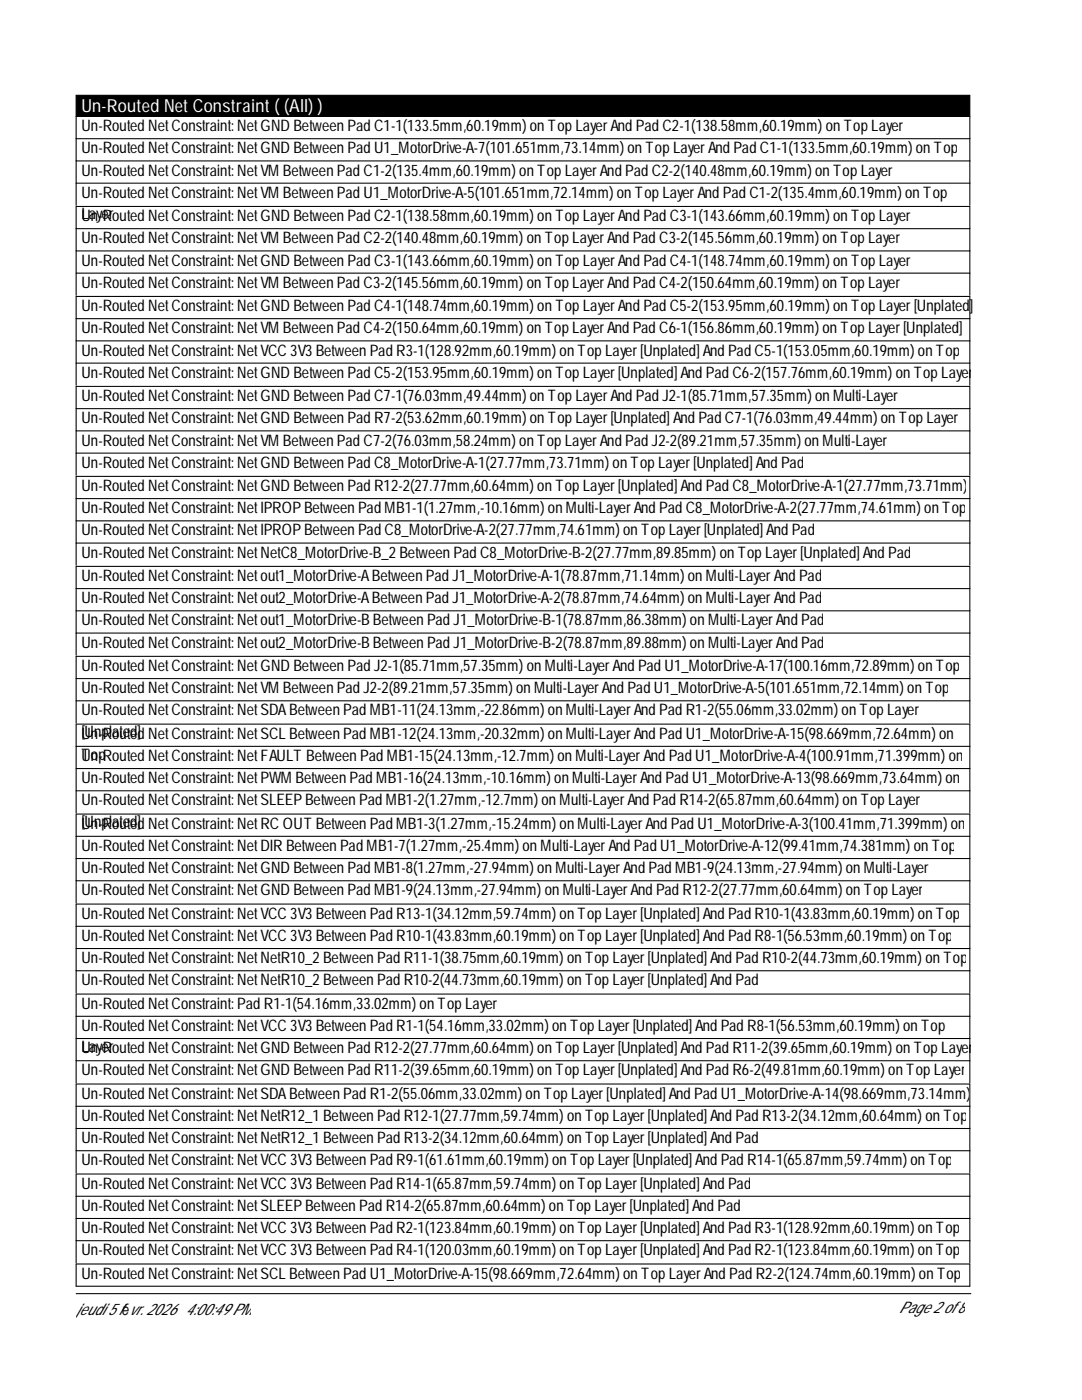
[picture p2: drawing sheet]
<svg xmlns="http://www.w3.org/2000/svg" width="216mm" height="279mm" viewBox="0 0 216 279" stroke-linecap="round" stroke-linejoin="round" font-family="sans-serif">
<defs><g id="words">
<text font-size="3.6" fill="#fff" x="16.2" y="22.4">Un-Routed NetConstraint( (All) )</text>
<g font-size="3.2">
<text x="16.2" y="26.2">Un-RoutedNetConstraint: NetGND BetweenPadC1-1(133.5mm,60.19mm) onTopLayerAndPadC2-1(138.58mm,60.19mm) onTopLayer</text>
<text x="16.2" y="30.6">Un-RoutedNetConstraint: NetGND BetweenPadU1_MotorDrive-A-7(101.651mm,73.14mm) onTopLayerAndPadC1-1(133.5mm,60.19mm) onTop</text>
<text x="16.2" y="35">Un-RoutedNetConstraint: NetVMBetweenPadC1-2(135.4mm,60.19mm) onTopLayerAndPadC2-2(140.48mm,60.19mm) onTopLayer</text>
<text x="16.2" y="39.5">Un-RoutedNetConstraint: NetVMBetweenPadU1_MotorDrive-A-5(101.651mm,72.14mm) onTopLayerAndPadC1-2(135.4mm,60.19mm) onTop</text>
<text x="16.2" y="43.7">Layer</text>
<text x="16.2" y="44.1">Un-RoutedNetConstraint: NetGND BetweenPadC2-1(138.58mm,60.19mm) onTopLayerAndPadC3-1(143.66mm,60.19mm) onTopLayer</text>
<text x="16.2" y="48.6">Un-RoutedNetConstraint: NetVMBetweenPadC2-2(140.48mm,60.19mm) onTopLayerAndPadC3-2(145.56mm,60.19mm) onTopLayer</text>
<text x="16.2" y="53">Un-RoutedNetConstraint: NetGND BetweenPadC3-1(143.66mm,60.19mm) onTopLayerAndPadC4-1(148.74mm,60.19mm) onTopLayer</text>
<text x="16.2" y="57.4">Un-RoutedNetConstraint: NetVMBetweenPadC3-2(145.56mm,60.19mm) onTopLayerAndPadC4-2(150.64mm,60.19mm) onTopLayer</text>
<text x="16.2" y="62.1">Un-RoutedNetConstraint: NetGND BetweenPadC4-1(148.74mm,60.19mm) onTopLayerAndPadC5-2(153.95mm,60.19mm) onTopLayer[Unplated</text>
<text x="193.5" y="62.1">]</text>
<text x="16.2" y="66.5">Un-RoutedNetConstraint: NetVMBetweenPadC4-2(150.64mm,60.19mm) onTopLayerAndPadC6-1(156.86mm,60.19mm) onTopLayer[Unplated]</text>
<text x="16.2" y="71">Un-RoutedNetConstraint: NetVCC 3V3BetweenPadR3-1(128.92mm,60.19mm) onTopLayer[Unplated] AndPadC5-1(153.05mm,60.19mm) onTop</text>
<text x="16.2" y="75.4">Un-RoutedNetConstraint: NetGND BetweenPadC5-2(153.95mm,60.19mm) onTopLayer[Unplated] AndPadC6-2(157.76mm,60.19mm) onTopLayer</text>
<text x="16.2" y="80">Un-RoutedNetConstraint: NetGND BetweenPadC7-1(76.03mm,49.44mm) onTopLayerAndPadJ2-1(85.71mm,57.35mm) onMulti-Layer</text>
<text x="16.2" y="84.5">Un-RoutedNetConstraint: NetGND BetweenPadR7-2(53.62mm,60.19mm) onTopLayer[Unplated] AndPadC7-1(76.03mm,49.44mm) onTopLayer</text>
<text x="16.2" y="88.9">Un-RoutedNetConstraint: NetVMBetweenPadC7-2(76.03mm,58.24mm) onTopLayerAndPadJ2-2(89.21mm,57.35mm) onMulti-Layer</text>
<text x="16.2" y="93.3">Un-RoutedNetConstraint: NetGND BetweenPadC8_MotorDrive-A-1(27.77mm,73.71mm) onTopLayer[Unplated] AndPad</text>
<text x="16.2" y="98">Un-RoutedNetConstraint: NetGND BetweenPadR12-2(27.77mm,60.64mm) onTopLayer[Unplated] AndPadC8_MotorDrive-A-1(27.77mm,73.71mm)</text>
<text x="16.2" y="102.4">Un-RoutedNetConstraint: NetIPROPBetweenPadMB1-1(1.27mm,-10.16mm) onMulti-LayerAndPadC8_MotorDrive-A-2(27.77mm,74.61mm) onTop</text>
<text x="16.2" y="106.9">Un-RoutedNetConstraint: NetIPROPBetweenPadC8_MotorDrive-A-2(27.77mm,74.61mm) onTopLayer[Unplated] AndPad</text>
<text x="16.2" y="111.3">Un-RoutedNetConstraint: NetNetC8_MotorDrive-B_2BetweenPadC8_MotorDrive-B-2(27.77mm,89.85mm) onTopLayer[Unplated] AndPad</text>
<text x="16.2" y="116">Un-RoutedNetConstraint: Netout1_MotorDrive-ABetweenPadJ1_MotorDrive-A-1(78.87mm,71.14mm) onMulti-LayerAndPad</text>
<text x="16.2" y="120.4">Un-RoutedNetConstraint: Netout2_MotorDrive-ABetweenPadJ1_MotorDrive-A-2(78.87mm,74.64mm) onMulti-LayerAndPad</text>
<text x="16.2" y="124.8">Un-RoutedNetConstraint: Netout1_MotorDrive-BBetweenPadJ1_MotorDrive-B-1(78.87mm,86.38mm) onMulti-LayerAndPad</text>
<text x="16.2" y="129.3">Un-RoutedNetConstraint: Netout2_MotorDrive-BBetweenPadJ1_MotorDrive-B-2(78.87mm,89.88mm) onMulti-LayerAndPad</text>
<text x="16.2" y="133.9">Un-RoutedNetConstraint: NetGND BetweenPadJ2-1(85.71mm,57.35mm) onMulti-LayerAndPadU1_MotorDrive-A-17(100.16mm,72.89mm) onTop</text>
<text x="16.2" y="138.3">Un-RoutedNetConstraint: NetVMBetweenPadJ2-2(89.21mm,57.35mm) onMulti-LayerAndPadU1_MotorDrive-A-5(101.651mm,72.14mm) onTop</text>
<text x="16.2" y="142.8">Un-RoutedNetConstraint: NetSDABetweenPadMB1-11(24.13mm,-22.86mm) onMulti-LayerAndPadR1-2(55.06mm,33.02mm) onTopLayer</text>
<text x="16.2" y="147">[UnplautddNetConstraint: NetSCL BetweenPadMB1-12(24.13mm,-20.32mm) onMulti-LayerAndPadU1_MotorDrive-A-15(98.669mm,72.64mm) on</text>
<text x="16.2" y="147.4">Un-Rotee]</text>
<text x="16.2" y="151.7">To-RoutedNetConstraint: NetFAULT BetweenPadMB1-15(24.13mm,-12.7mm) onMulti-LayerAndPadU1_MotorDrive-A-4(100.91mm,71.399mm) on</text>
<text x="16.2" y="151.9">Unp</text>
<text x="16.2" y="156.3">Un-RoutedNetConstraint: NetPWMBetweenPadMB1-16(24.13mm,-10.16mm) onMulti-LayerAndPadU1_MotorDrive-A-13(98.669mm,73.64mm) on</text>
<text x="16.2" y="160.7">Un-RoutedNetConstraint: NetSLEEPBetweenPadMB1-2(1.27mm,-12.7mm) onMulti-LayerAndPadR14-2(65.87mm,60.64mm) onTopLayer</text>
<text x="16.2" y="165">[UnplautddNetConstraint: NetRC OUT BetweenPadMB1-3(1.27mm,-15.24mm) onMulti-LayerAndPadU1_MotorDrive-A-3(100.41mm,71.399mm) on</text>
<text x="16.2" y="165.4">Un-Rotee]</text>
<text x="16.2" y="169.8">Un-RoutedNetConstraint: NetDIR BetweenPadMB1-7(1.27mm,-25.4mm) onMulti-LayerAndPadU1_MotorDrive-A-12(99.41mm,74.381mm) onTop</text>
<text x="16.2" y="174.3">Un-RoutedNetConstraint: NetGND BetweenPadMB1-8(1.27mm,-27.94mm) onMulti-LayerAndPadMB1-9(24.13mm,-27.94mm) onMulti-Layer</text>
<text x="16.2" y="178.7">Un-RoutedNetConstraint: NetGND BetweenPadMB1-9(24.13mm,-27.94mm) onMulti-LayerAndPadR12-2(27.77mm,60.64mm) onTopLayer</text>
<text x="16.2" y="183.3">Un-RoutedNetConstraint: NetVCC 3V3BetweenPadR13-1(34.12mm,59.74mm) onTopLayer[Unplated] AndPadR10-1(43.83mm,60.19mm) onTop</text>
<text x="16.2" y="187.8">Un-RoutedNetConstraint: NetVCC 3V3BetweenPadR10-1(43.83mm,60.19mm) onTopLayer[Unplated] AndPadR8-1(56.53mm,60.19mm) onTop</text>
<text x="16.2" y="192.2">Un-RoutedNetConstraint: NetNetR10_2BetweenPadR11-1(38.75mm,60.19mm) onTopLayer[Unplated] AndPadR10-2(44.73mm,60.19mm) onTop</text>
<text x="16.2" y="196.7">Un-RoutedNetConstraint: NetNetR10_2BetweenPadR10-2(44.73mm,60.19mm) onTopLayer[Unplated] AndPad</text>
<text x="16.2" y="201.3">Un-RoutedNetConstraint: PadR1-1(54.16mm,33.02mm) onTopLayer</text>
<text x="16.2" y="205.7">Un-RoutedNetConstraint: NetVCC 3V3BetweenPadR1-1(54.16mm,33.02mm) onTopLayer[Unplated] AndPadR8-1(56.53mm,60.19mm) onTop</text>
<text x="16.2" y="210">Layer</text>
<text x="16.2" y="210.2">Un-RoutedNetConstraint: NetGND BetweenPadR12-2(27.77mm,60.64mm) onTopLayer[Unplated] AndPadR11-2(39.65mm,60.19mm) onTopLayer</text>
<text x="16.2" y="214.6">Un-RoutedNetConstraint: NetGND BetweenPadR11-2(39.65mm,60.19mm) onTopLayer[Unplated] AndPadR6-2(49.81mm,60.19mm) onTopLayer</text>
<text x="16.2" y="219.3">Un-RoutedNetConstraint: NetSDABetweenPadR1-2(55.06mm,33.02mm) onTopLayer[Unplated] AndPadU1_MotorDrive-A-14(98.669mm,73.14mm)</text>
<text x="16.2" y="223.7">Un-RoutedNetConstraint: NetNetR12_1 BetweenPadR12-1(27.77mm,59.74mm) onTopLayer[Unplated] AndPadR13-2(34.12mm,60.64mm) onTop</text>
<text x="16.2" y="228.1">Un-RoutedNetConstraint: NetNetR12_1 BetweenPadR13-2(34.12mm,60.64mm) onTopLayer[Unplated] AndPad</text>
<text x="16.2" y="232.6">Un-RoutedNetConstraint: NetVCC 3V3BetweenPadR9-1(61.61mm,60.19mm) onTopLayer[Unplated] AndPadR14-1(65.87mm,59.74mm) onTop</text>
<text x="16.2" y="237.2">Un-RoutedNetConstraint: NetVCC 3V3BetweenPadR14-1(65.87mm,59.74mm) onTopLayer[Unplated] AndPad</text>
<text x="16.2" y="241.7">Un-RoutedNetConstraint: NetSLEEPBetweenPadR14-2(65.87mm,60.64mm) onTopLayer[Unplated] AndPad</text>
<text x="16.2" y="246.1">Un-RoutedNetConstraint: NetVCC 3V3BetweenPadR2-1(123.84mm,60.19mm) onTopLayer[Unplated] AndPadR3-1(128.92mm,60.19mm) onTop</text>
<text x="16.2" y="250.5">Un-RoutedNetConstraint: NetVCC 3V3BetweenPadR4-1(120.03mm,60.19mm) onTopLayer[Unplated] AndPadR2-1(123.84mm,60.19mm) onTop</text>
<text x="16.2" y="255.2">Un-RoutedNetConstraint: NetSCL BetweenPadU1_MotorDrive-A-15(98.669mm,72.64mm) onTopLayerAndPadR2-2(124.74mm,60.19mm) onTop</text>
<text x="15.2" y="262.3">jeudi 5févr. 2026</text>
<text x="37" y="262.3">4:00:49PM</text>
<text x="179.4" y="262.1">Page2of8</text>
</g>
</g></defs>
<path d="M15.2 19h178.3v4.2h-178.3z" fill="#000" stroke="#000" stroke-width=".21"/>
<g fill="none" stroke="#000" stroke-width=".21">
<path d="M15.2 27.7h178.3M15.2 23.2v17.8M15.2 32.1h178.3M15.2 36.6h178.3M193.5 23.2v17.8M15.2 58.9v-17.7h178.3v17.7M15.2 45.6h178.3M15.2 50.1h178.3M15.2 54.5h178.3M15.2 76.9v-17.7h178.3v17.7M15.2 63.6h178.3M15.2 68h178.3"/>
<path d="M15.2 72.5h178.3M15.2 94.9v-17.8h178.3v17.8M15.2 81.6h178.3M15.2 86h178.3M15.2 90.4h178.3M15.2 99.5h178.3M15.2 112.8v-17.7h178.3v17.7M15.2 103.9h178.3M15.2 108.4h178.3M15.2 117.5h178.3M15.2 130.8v-17.8h178.3v17.8M15.2 121.9h178.3"/>
<path d="M15.2 126.3h178.3M15.2 135.4h178.3M15.2 139.9h178.3M15.2 144.3v-13.3h178.3v13.3M15.2 148.9h178.3M15.2 153.4h178.3M15.2 157.8h178.3M15.2 162.3v-17.8h178.3v17.8M15.2 166.9h178.3M15.2 171.3h178.3M15.2 175.8h178.3M15.2 180.2v-17.7h178.3v17.7"/>
<path d="M15.2 198.2v-17.8h178.3v17.8M15.2 184.9h178.3M15.2 189.3h178.3M15.2 193.7h178.3M15.2 216.1v-17.7h178.3v17.7M15.2 202.8h178.3M15.2 207.3h178.3M15.2 211.7h178.3M15.2 234.1v-17.8h178.3v17.8M15.2 220.8h178.3M15.2 225.2h178.3M15.2 229.7h178.3"/>
<path d="M15.2 238.7h178.3M15.2 252v-17.7h178.3v17.7M15.2 252.3h178.3v4.4h-178.3zM15.2 243.2h178.3M15.2 247.6h178.3M15.2 258.2h178.5"/>
</g>
<use href="#words"/>
</svg>
